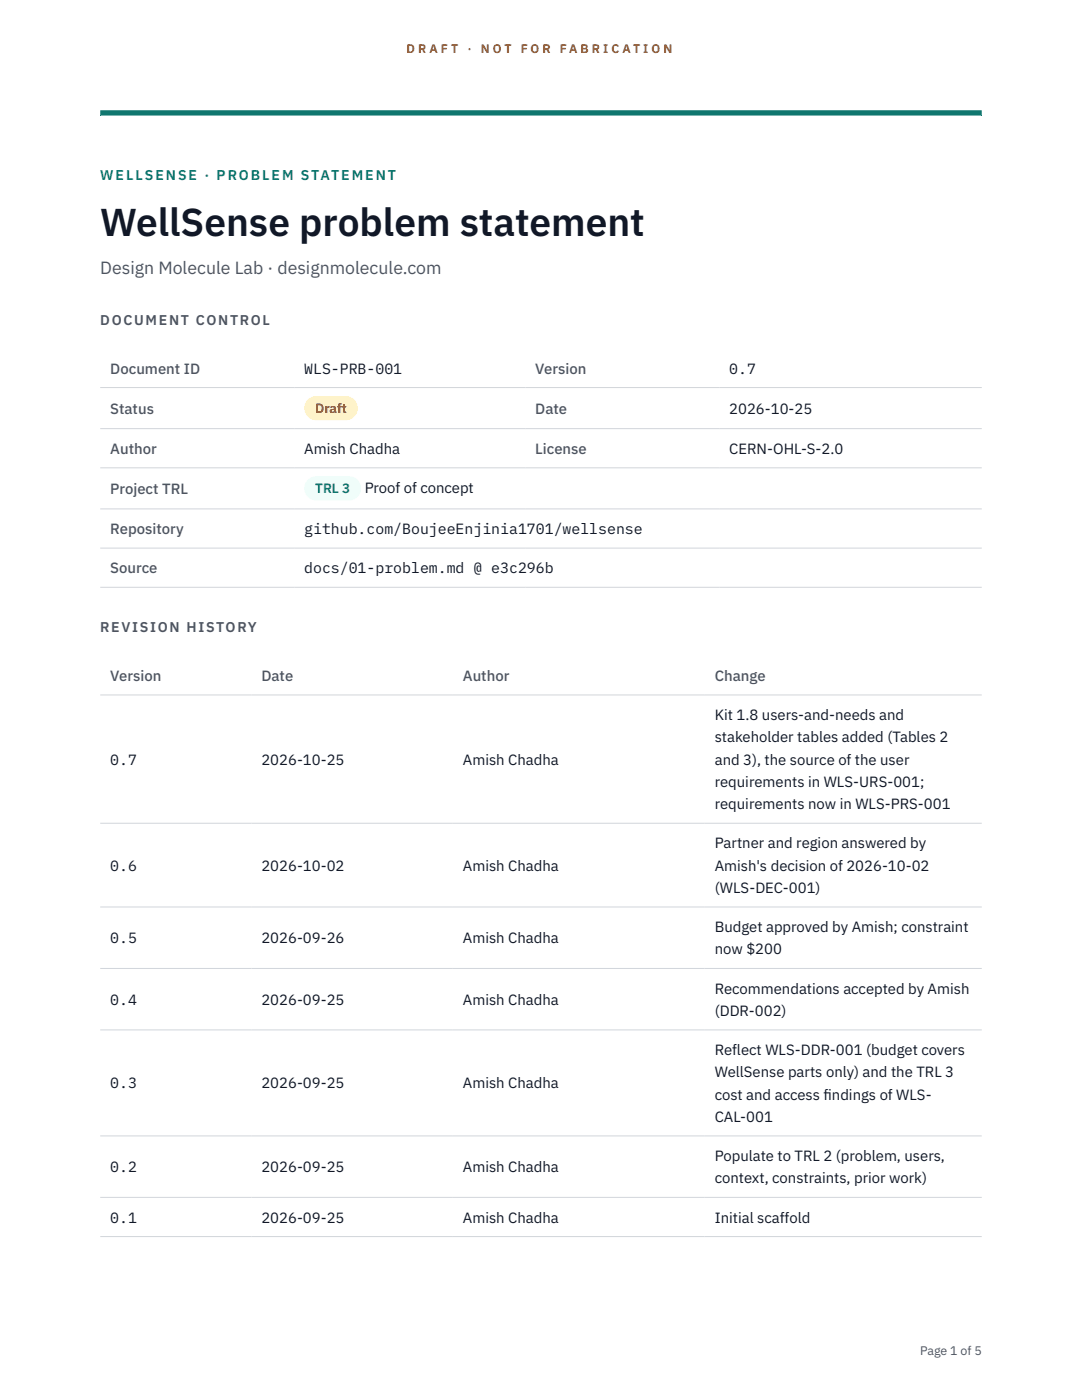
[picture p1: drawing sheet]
<svg xmlns="http://www.w3.org/2000/svg" width="216mm" height="279mm" viewBox="0 0 216 279" stroke-linecap="round" stroke-linejoin="round" font-family="sans-serif">
<defs><g id="words">
<text font-size="7.8" fill="#111827" x="20" y="47.1">WellSense problem statement</text>
<text font-size="3.5" fill="#4b5563" x="20" y="54.6">Design Molecule Lab · designmolecule.com</text>
<g font-size="3" fill="#4b5563">
<text x="22" y="74.5">Document ID</text>
<text x="106.8" y="74.5">Version</text>
<text x="22" y="82.6">Status</text>
<text x="106.8" y="82.6">Date</text>
<text x="22" y="90.6">Author</text>
<text x="106.8" y="90.6">License</text>
<text x="22" y="98.6">Project TRL</text>
<text x="22" y="106.6">Repository</text>
<text x="22" y="114.4">Source</text>
<text x="22" y="135.9">Version</text>
<text x="52.2" y="135.9">Date</text>
<text x="92.4" y="135.9">Author</text>
<text x="142.6" y="135.9">Change</text>
</g>
<g font-size="3" fill="#111827">
<text x="60.7" y="74.5">WLS-PRB-001</text>
<text x="145.5" y="74.5">0.7</text>
<text x="145.5" y="82.6">2026-10-25</text>
<text x="60.7" y="90.6">Amish Chadha</text>
<text x="145.5" y="90.6">CERN-OHL-S-2.0</text>
<text x="72.8" y="98.5">Proof of concept</text>
<text x="60.7" y="106.6">github.com/BoujeeEnjinia1701/wellsense</text>
<text x="60.7" y="114.4">docs/01-problem.md @ e3c296b</text>
<text x="142.6" y="143.7">Kit 1.8 users-and-needs and</text>
<text x="142.6" y="148.2">stakeholder tables added (Tables 2</text>
<text x="22" y="152.6">0.7</text>
<text x="52.2" y="152.6">2026-10-25</text>
<text x="92.4" y="152.6">Amish Chadha</text>
<text x="142.6" y="152.6">and 3), the source of the user</text>
<text x="142.6" y="157.1">requirements in WLS-URS-001;</text>
<text x="142.6" y="161.5">requirements now in WLS-PRS-001</text>
<text x="22" y="173.8">0.6</text>
<text x="52.2" y="173.8">2026-10-02</text>
<text x="92.4" y="173.8">Amish Chadha</text>
<text x="142.6" y="169.3">Partner and region answered by</text>
<text x="142.6" y="173.8">Amish's decision of 2026-10-02</text>
<text x="142.6" y="178.2">(WLS-DEC-001)</text>
<text x="22" y="188.3">0.5</text>
<text x="52.2" y="188.3">2026-09-26</text>
<text x="92.4" y="188.3">Amish Chadha</text>
<text x="142.6" y="186">Budget approved by Amish; constraint</text>
<text x="142.6" y="190.5">now $200</text>
<text x="22" y="200.5">0.4</text>
<text x="52.2" y="200.5">2026-09-25</text>
<text x="92.4" y="200.5">Amish Chadha</text>
<text x="142.6" y="198.3">Recommendations accepted by Amish</text>
<text x="142.6" y="202.7">(DDR-002)</text>
<text x="142.6" y="210.6">Reflect WLS-DDR-001 (budget covers</text>
<text x="142.6" y="215">WellSense parts only) and the TRL 3</text>
<text x="22" y="217.2">0.3</text>
<text x="52.2" y="217.2">2026-09-25</text>
<text x="92.4" y="217.2">Amish Chadha</text>
<text x="142.6" y="219.5">cost and access f</text>
<text x="164.3" y="219.5">indings of WLS-</text>
<text x="142.6" y="223.9">CAL-001</text>
<text x="22" y="233.9">0.2</text>
<text x="52.2" y="233.9">2026-09-25</text>
<text x="92.4" y="233.9">Amish Chadha</text>
<text x="142.6" y="231.7">Populate to TRL 2 (problem, users,</text>
<text x="142.6" y="236.2">context, constraints, prior work)</text>
<text x="22" y="244">0.1</text>
<text x="52.2" y="244">2026-09-25</text>
<text x="92.4" y="244">Amish Chadha</text>
<text x="142.6" y="244">Initial scaffold</text>
</g>
<text font-size="2.8" fill="#0f766e" x="20" y="36">WELLSENSE · PROBLEM STATEMENT</text>
<g font-size="2.8" fill="#4b5563">
<text x="20" y="64.8">DOCUMENT CONTROL</text>
<text x="20" y="126.2">REVISION HISTORY</text>
</g>
<text font-size="2.7" fill="#92400e" x="62.9" y="82.5">Draft</text>
<text font-size="2.7" fill="#0f766e" x="62.9" y="98.5">TRL 3</text>
<g font-size="2.5" fill="#b45309">
<text x="81.1" y="10.5">D R A F T</text>
<text x="93.3" y="10.5">·</text>
<text x="95.9" y="10.5">N O T</text>
<text x="103.9" y="10.5">F O R</text>
<text x="111.7" y="10.5">F A B R I C A T I O N</text>
</g>
<text font-size="2.5" fill="#4b5563" x="183.6" y="270.3">Page 1 of 5</text>
</g></defs>
<path d="M20 23.1h175.9zM20 22h175.9v1.1h-175.9z" fill-rule="evenodd" fill="#0f766e"/>
<g fill="none" stroke="#d1d5db" stroke-width=".2">
<path d="M20 77.3h175.9M20 85.5h175.9M20 93.4h175.9M20 101.6h175.9M20 109.4h175.9M20 117.2h175.9M20 138.7h175.9M20 164.3h175.9M20 181h175.9M20 193.3h175.9M20 205.5h175.9M20 226.7h175.9"/>
<path d="M20 239h175.9M20 246.8h175.9"/>
</g>
<path d="M60.7 79h10.7v4.9h-10.7z" fill="#fef3c7"/>
<path d="M60.7 95.1h11.4v4.8h-11.4z" fill="#f0fdfa"/>
<use href="#words"/>
</svg>
